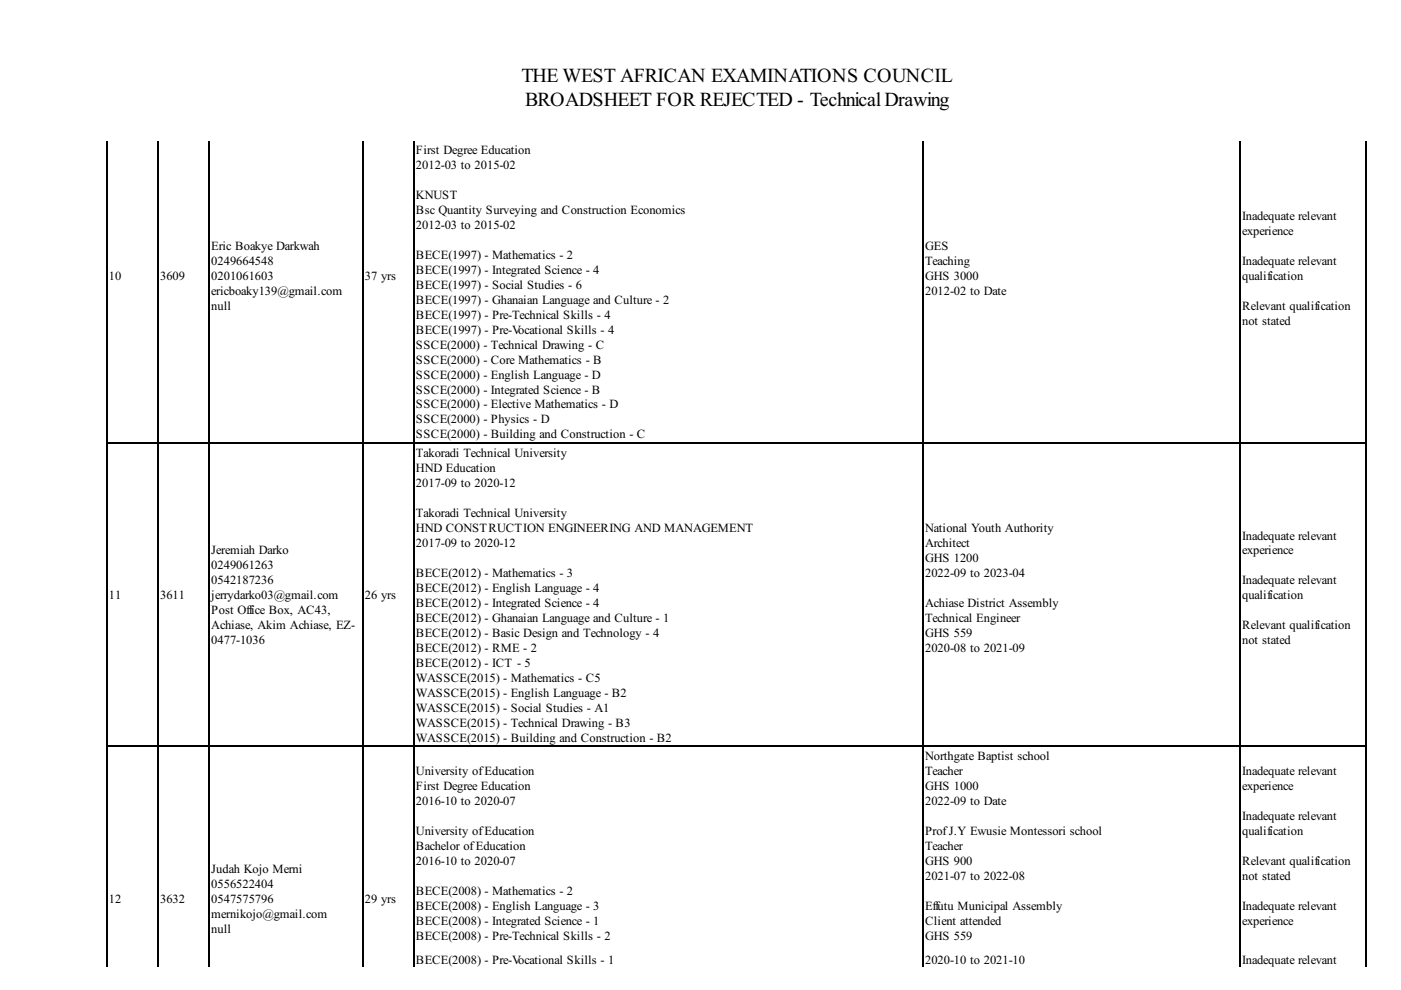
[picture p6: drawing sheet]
<svg xmlns="http://www.w3.org/2000/svg" width="297mm" height="210mm" viewBox="0 0 297 210" stroke-linecap="round" stroke-linejoin="round" font-family="sans-serif">
<defs><g id="words">
<g font-size="4.2">
<text x="110.6" y="17.3">THE WEST AFRICAN EXAMINATIONS COUNCIL</text>
<text x="111.3" y="22.6">BROADSHEET FOR REJECTED - TechnicalDrawing</text>
</g>
<g font-size="2.6">
<text x="88.2" y="32.6">First Degree Education</text>
<text x="88.2" y="35.8">2012-03 to 2015-02</text>
<text x="88.2" y="42.2">KNUST</text>
<text x="88.2" y="45.3">Bsc Quantity Surveying and Construction Economics</text>
<text x="263.3" y="46.7">Inadequate relevant</text>
<text x="44.8" y="53">Eric Boakye Darkwah</text>
<text x="88.2" y="48.5">2012-03 to 2015-02</text>
<text x="196.1" y="53">GES</text>
<text x="263.3" y="49.8">experience</text>
<text x="23.1" y="59.4">10</text>
<text x="34" y="59.4">3609</text>
<text x="44.8" y="56.2">0249664548</text>
<text x="44.8" y="59.4">0201061603</text>
<text x="77.3" y="59.4">37 yrs</text>
<text x="88.2" y="54.9">BECE(1997) - Mathematics - 2</text>
<text x="88.2" y="58">BECE(1997) - Integrated Science - 4</text>
<text x="196.1" y="56.2">Teaching</text>
<text x="196.1" y="59.4">GHS 3000</text>
<text x="263.3" y="56.2">Inadequate relevant</text>
<text x="263.3" y="59.4">qualification</text>
<text x="44.8" y="62.5">ericboaky139@gmail.com</text>
<text x="44.8" y="65.7">null</text>
<text x="88.2" y="61.2">BECE(1997) - Social Studies - 6</text>
<text x="88.2" y="64.4">BECE(1997) - Ghanaian Language and Culture - 2</text>
<text x="196.1" y="62.5">2012-02 to Date</text>
<text x="263.3" y="65.7">Relevant qualification</text>
<text x="88.2" y="67.6">BECE(1997) - Pre-Technical Skills - 4</text>
<text x="88.2" y="70.7">BECE(1997) - Pre-Vocational Skills - 4</text>
<text x="263.3" y="68.9">not stated</text>
<text x="88.2" y="73.9">SSCE(2000) - Technical Drawing - C</text>
<text x="88.2" y="77.1">SSCE(2000) - Core Mathematics - B</text>
<text x="88.2" y="80.3">SSCE(2000) - English Language - D</text>
<text x="88.2" y="83.4">SSCE(2000) - Integrated Science - B</text>
<text x="88.2" y="86.6">SSCE(2000) - Elective Mathematics - D</text>
<text x="88.2" y="89.8">SSCE(2000) - Physics - D</text>
<text x="88.2" y="93">SSCE(2000) - Building and Construction - C</text>
<text x="88.2" y="96.9">Takoradi Technical University</text>
<text x="88.2" y="100.1">HND Education</text>
<text x="88.2" y="103.3">2017-09 to 2020-12</text>
<text x="88.2" y="109.6">Takoradi Technical University</text>
<text x="88.2" y="112.8">HND CONSTRUCTION ENGINEERING AND MANAGEMENT</text>
<text x="196.1" y="112.8">National Youth Authority</text>
<text x="44.8" y="117.6">Jeremiah Darko</text>
<text x="88.2" y="116">2017-09 to 2020-12</text>
<text x="196.1" y="116">Architect</text>
<text x="196.1" y="119.2">GHS 1200</text>
<text x="263.3" y="114.4">Inadequate relevant</text>
<text x="263.3" y="117.6">experience</text>
<text x="44.8" y="120.7">0249061263</text>
<text x="44.8" y="123.9">0542187236</text>
<text x="88.2" y="122.3">BECE(2012) - Mathematics - 3</text>
<text x="88.2" y="125.5">BECE(2012) - English Language - 4</text>
<text x="196.1" y="122.3">2022-09 to 2023-04</text>
<text x="263.3" y="123.9">Inadequate relevant</text>
<text x="23.1" y="127.1">11</text>
<text x="34" y="127.1">3611</text>
<text x="44.8" y="127.1">jerrydarko03@gmail.com</text>
<text x="44.8" y="130.3">Post Office Box, AC43,</text>
<text x="77.3" y="127.1">26 yrs</text>
<text x="88.2" y="128.7">BECE(2012) - Integrated Science - 4</text>
<text x="88.2" y="131.9">BECE(2012) - Ghanaian Language and Culture - 1</text>
<text x="196.1" y="128.7">Achiase District Assembly</text>
<text x="196.1" y="131.9">Technical Engineer</text>
<text x="263.3" y="127.1">qualification</text>
<text x="44.8" y="133.4">Achiase, Akim Achiase, EZ-</text>
<text x="44.8" y="136.6">0477-1036</text>
<text x="88.2" y="135">BECE(2012) - Basic Design and Technology - 4</text>
<text x="196.1" y="135">GHS 559</text>
<text x="263.3" y="133.4">Relevant qualification</text>
<text x="263.3" y="136.6">not stated</text>
<text x="88.2" y="138.2">BECE(2012) - RME - 2</text>
<text x="88.2" y="141.4">BECE(2012) - ICT - 5</text>
<text x="196.1" y="138.2">2020-08 to 2021-09</text>
<text x="88.2" y="144.6">WASSCE(2015) - Mathematics - C5</text>
<text x="88.2" y="147.7">WASSCE(2015) - English Language - B2</text>
<text x="88.2" y="150.9">WASSCE(2015) - Social Studies - A1</text>
<text x="88.2" y="154.1">WASSCE(2015) - Technical Drawing - B3</text>
<text x="88.2" y="157.3">WASSCE(2015) - Building and Construction - B2</text>
<text x="196.1" y="161.2">Northgate Baptist school</text>
<text x="88.2" y="164.4">University ofEducation</text>
<text x="88.2" y="167.6">First Degree Education</text>
<text x="196.1" y="164.4">Teacher</text>
<text x="196.1" y="167.6">GHS 1000</text>
<text x="263.3" y="164.4">Inadequate relevant</text>
<text x="263.3" y="167.6">experience</text>
<text x="88.2" y="170.7">2016-10 to 2020-07</text>
<text x="196.1" y="170.7">2022-09 to Date</text>
<text x="263.3" y="173.9">Inadequate relevant</text>
<text x="88.2" y="177.1">University ofEducation</text>
<text x="196.1" y="177.1">ProfJ.Y Ewusie Montessori school</text>
<text x="263.3" y="177.1">qualification</text>
<text x="44.8" y="185">Judah Kojo Merni</text>
<text x="88.2" y="180.3">Bachelor ofEducation</text>
<text x="88.2" y="183.4">2016-10 to 2020-07</text>
<text x="196.1" y="180.3">Teacher</text>
<text x="196.1" y="183.4">GHS 900</text>
<text x="263.3" y="183.4">Relevant qualification</text>
<text x="23.1" y="191.4">12</text>
<text x="34" y="191.4">3632</text>
<text x="44.8" y="188.2">0556522404</text>
<text x="44.8" y="191.4">0547575796</text>
<text x="77.3" y="191.4">29 yrs</text>
<text x="88.2" y="189.8">BECE(2008) - Mathematics - 2</text>
<text x="196.1" y="186.6">2021-07 to 2022-08</text>
<text x="263.3" y="186.6">not stated</text>
<text x="44.8" y="194.6">mernikojo@gmail.com</text>
<text x="44.8" y="197.7">null</text>
<text x="88.2" y="193">BECE(2008) - English Language - 3</text>
<text x="88.2" y="196.1">BECE(2008) - Integrated Science - 1</text>
<text x="196.1" y="193">Effutu Municipal Assembly</text>
<text x="196.1" y="196.1">Client attended</text>
<text x="263.3" y="193">Inadequate relevant</text>
<text x="263.3" y="196.1">experience</text>
<text x="88.2" y="199.3">BECE(2008) - Pre-Technical Skills - 2</text>
<text x="196.1" y="199.3">GHS 559</text>
<text x="88.2" y="204.3">BECE(2008) - Pre-Vocational Skills - 1</text>
<text x="196.1" y="204.3">2020-10 to 2021-10</text>
<text x="263.3" y="204.3">Inadequate relevant</text>
</g>
</g></defs>
<path d="M22.7 29.9v175M33.6 29.9v175M44.4 29.9v175M76.9 29.9v175M87.8 29.9v175M195.7 29.9v175M263 29.9v175M289.7 29.9v175M22.6 93.9h267.2M22.6 158.2h267.2" fill="none" stroke="#000" stroke-width=".26"/>
<use href="#words"/>
</svg>
